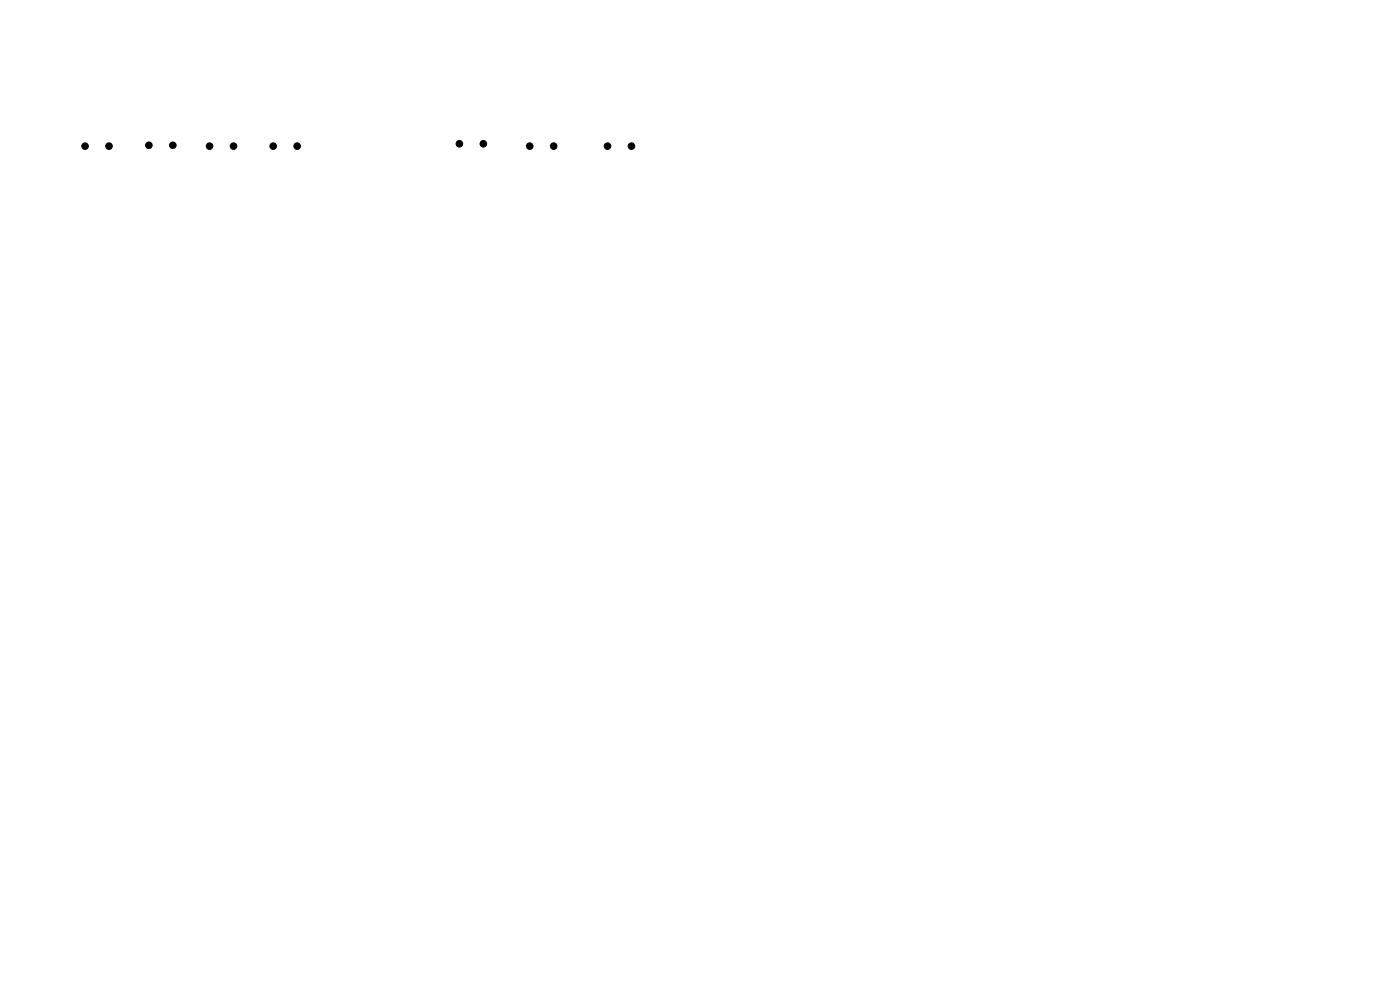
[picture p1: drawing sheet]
<svg xmlns="http://www.w3.org/2000/svg" width="297mm" height="210mm" viewBox="0 0 297 210" stroke-linecap="round" stroke-linejoin="round" font-family="sans-serif">
<g fill="#000" stroke="#000" stroke-width=".21">
<circle cx="18" cy="31" r=".7"/>
<circle cx="23.1" cy="31" r=".7"/>
<circle cx="31.6" cy="30.8" r=".7"/>
<circle cx="36.7" cy="30.8" r=".7"/>
<circle cx="44.5" cy="31" r=".7"/>
<circle cx="49.5" cy="31" r=".7"/>
<circle cx="58" cy="31" r=".7"/>
<circle cx="63" cy="31" r=".7"/>
<circle cx="97.5" cy="30.5" r=".7"/>
<circle cx="102.5" cy="30.5" r=".7"/>
<circle cx="112.4" cy="31" r=".7"/>
<circle cx="117.5" cy="31" r=".7"/>
<circle cx="128.9" cy="31" r=".7"/>
<circle cx="134" cy="31" r=".7"/>
</g>
</svg>
